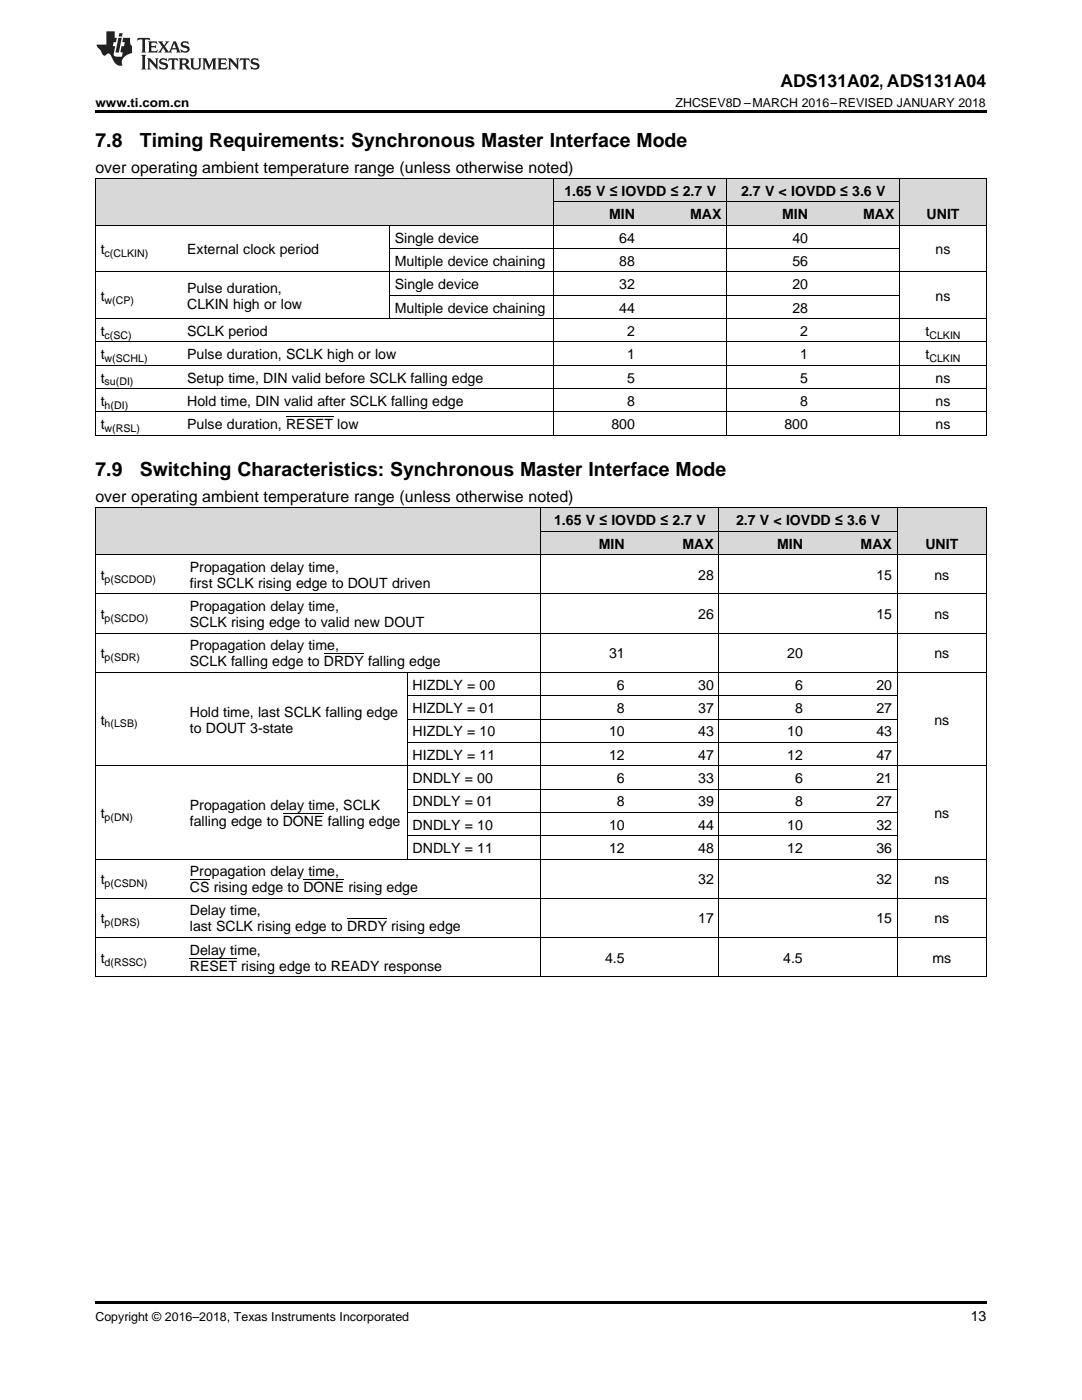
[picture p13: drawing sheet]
<svg xmlns="http://www.w3.org/2000/svg" width="216mm" height="279mm" viewBox="0 0 216 279" stroke-linecap="round" stroke-linejoin="round" font-family="sans-serif">
<defs><g id="words">
<g font-size="3.9">
<text x="19" y="29.3">7.8</text>
<text x="27.9" y="29.3">Timing Requirements: Synchronous Master Interface Mode</text>
<text x="19" y="95">7.9</text>
<text x="27.9" y="95">Switching Characteristics: Synchronous Master Interface Mode</text>
</g>
<text font-size="3.5" x="155.7" y="17.3">ADS131A02, ADS131A04</text>
<g font-size="3.2">
<text x="19" y="34.4">over operating ambient temperature range (unless otherwise noted)</text>
<text x="19" y="100.2">over operating ambient temperature range (unless otherwise noted)</text>
</g>
<g font-size="2.8">
<text x="112.6" y="39.1">1.65 V ≤ IOVDD ≤ 2.7 V</text>
<text x="147.9" y="39.1">2.7 V &lt; IOVDD ≤ 3.6 V</text>
<text x="121.5" y="43.7">MIN</text>
<text x="137.7" y="43.7">MAX</text>
<text x="156.1" y="43.7">MIN</text>
<text x="172.2" y="43.7">MAX</text>
<text x="184.9" y="43.7">UNIT</text>
<text x="20.1" y="50.7">t</text>
<text x="37.4" y="50.7">External clock period</text>
<text x="78.8" y="48.4">Single device</text>
<text x="78.8" y="53.1">Multiple device chaining</text>
<text x="123.6" y="48.4">64</text>
<text x="123.6" y="53.1">88</text>
<text x="158.1" y="48.4">40</text>
<text x="158.1" y="53.1">56</text>
<text x="186.7" y="50.7">ns</text>
<text x="37.4" y="58.5">Pulse duration,</text>
<text x="78.8" y="57.7">Single device</text>
<text x="123.6" y="57.7">32</text>
<text x="158.1" y="57.7">20</text>
<text x="20.1" y="60">t</text>
<text x="37.4" y="61.6">CLKIN high or low</text>
<text x="78.8" y="62.4">Multiple device chaining</text>
<text x="123.6" y="62.4">44</text>
<text x="158.1" y="62.4">28</text>
<text x="186.7" y="60">ns</text>
<text x="20.1" y="67">t</text>
<text x="20.1" y="71.7">t</text>
<text x="37.4" y="67">SCLK period</text>
<text x="37.4" y="71.7">Pulse duration, SCLK high or low</text>
<text x="125.1" y="67">2</text>
<text x="125.1" y="71.7">1</text>
<text x="159.7" y="67">2</text>
<text x="159.7" y="71.7">1</text>
<text x="184.7" y="67">t</text>
<text x="184.7" y="71.7">t</text>
<text x="20.1" y="76.3">t</text>
<text x="37.4" y="76.3">Setup time, DIN valid before SCLK falling edge</text>
<text x="125.1" y="76.3">5</text>
<text x="159.7" y="76.3">5</text>
<text x="186.7" y="76.3">ns</text>
<text x="20.1" y="81">t</text>
<text x="37.4" y="81">Hold time, DIN valid after SCLK falling edge</text>
<text x="125.1" y="81">8</text>
<text x="159.7" y="81">8</text>
<text x="186.7" y="81">ns</text>
<text x="20.1" y="85.7">t</text>
<text x="37.4" y="85.7">Pulse duration, RESET low</text>
<text x="122" y="85.7">800</text>
<text x="156.5" y="85.7">800</text>
<text x="186.7" y="85.7">ns</text>
<text x="110.6" y="104.8">1.65 V ≤ IOVDD ≤ 2.7 V</text>
<text x="146.9" y="104.8">2.7 V &lt; IOVDD ≤ 3.6 V</text>
<text x="119.5" y="109.5">MIN</text>
<text x="136.2" y="109.5">MAX</text>
<text x="155" y="109.5">MIN</text>
<text x="171.7" y="109.5">MAX</text>
<text x="184.6" y="109.5">UNIT</text>
<text x="20.1" y="115.7">t</text>
<text x="37.9" y="114.1">Propagation delay time,</text>
<text x="37.9" y="117.3">first SCLK rising edge to DOUT driven</text>
<text x="139.3" y="115.7">28</text>
<text x="174.9" y="115.7">15</text>
<text x="186.4" y="115.7">ns</text>
<text x="20.1" y="123.5">t</text>
<text x="37.9" y="122">Propagation delay time,</text>
<text x="37.9" y="125.1">SCLK rising edge to valid new DOUT</text>
<text x="139.3" y="123.5">26</text>
<text x="174.9" y="123.5">15</text>
<text x="186.4" y="123.5">ns</text>
<text x="20.1" y="131.4">t</text>
<text x="37.9" y="129.8">Propagation delay time,</text>
<text x="121.5" y="131.4">31</text>
<text x="157.1" y="131.4">20</text>
<text x="186.4" y="131.4">ns</text>
<text x="37.9" y="133">SCLK falling edge to DRDY falling edge</text>
<text x="82.3" y="137.6">HIZDLY = 00</text>
<text x="123.1" y="137.6">6</text>
<text x="139.3" y="137.6">30</text>
<text x="158.6" y="137.6">6</text>
<text x="174.9" y="137.6">20</text>
<text x="37.9" y="143">Hold time, last SCLK falling edge</text>
<text x="82.3" y="142.3">HIZDLY = 01</text>
<text x="123.1" y="142.3">8</text>
<text x="139.3" y="142.3">37</text>
<text x="158.6" y="142.3">8</text>
<text x="174.9" y="142.3">27</text>
<text x="20.1" y="144.6">t</text>
<text x="37.9" y="146.2">to DOUT 3-state</text>
<text x="82.3" y="146.9">HIZDLY = 10</text>
<text x="121.5" y="146.9">10</text>
<text x="139.3" y="146.9">43</text>
<text x="157.1" y="146.9">10</text>
<text x="174.9" y="146.9">43</text>
<text x="186.4" y="144.6">ns</text>
<text x="82.3" y="151.6">HIZDLY = 11</text>
<text x="121.5" y="151.6">12</text>
<text x="139.3" y="151.6">47</text>
<text x="157.1" y="151.6">12</text>
<text x="174.9" y="151.6">47</text>
<text x="37.9" y="161.6">Propagation delay time, SCLK</text>
<text x="82.3" y="156.2">DNDLY = 00</text>
<text x="82.3" y="160.9">DNDLY = 01</text>
<text x="123.1" y="156.2">6</text>
<text x="123.1" y="160.9">8</text>
<text x="139.3" y="156.2">33</text>
<text x="139.3" y="160.9">39</text>
<text x="158.6" y="156.2">6</text>
<text x="158.6" y="160.9">8</text>
<text x="174.9" y="156.2">21</text>
<text x="174.9" y="160.9">27</text>
<text x="20.1" y="163.2">t</text>
<text x="37.9" y="164.8">falling edge to DONE falling edge</text>
<text x="82.3" y="165.6">DNDLY = 10</text>
<text x="121.5" y="165.6">10</text>
<text x="139.3" y="165.6">44</text>
<text x="157.1" y="165.6">10</text>
<text x="174.9" y="165.6">32</text>
<text x="186.4" y="163.2">ns</text>
<text x="82.3" y="170.2">DNDLY = 11</text>
<text x="121.5" y="170.2">12</text>
<text x="139.3" y="170.2">48</text>
<text x="157.1" y="170.2">12</text>
<text x="174.9" y="170.2">36</text>
<text x="20.1" y="176.5">t</text>
<text x="37.9" y="174.9">Propagation delay time,</text>
<text x="37.9" y="178">CS rising edge to DONE rising edge</text>
<text x="139.3" y="176.5">32</text>
<text x="174.9" y="176.5">32</text>
<text x="186.4" y="176.5">ns</text>
<text x="20.1" y="184.3">t</text>
<text x="37.9" y="182.7">Delay time,</text>
<text x="37.9" y="185.9">last SCLK rising edge to DRDY rising edge</text>
<text x="139.3" y="184.3">17</text>
<text x="174.9" y="184.3">15</text>
<text x="186.4" y="184.3">ns</text>
<text x="37.9" y="190.5">Delay time,</text>
<text x="20.1" y="192.1">t</text>
<text x="37.9" y="193.7">RESET rising edge to READY response</text>
<text x="120.7" y="192.1">4.5</text>
<text x="156.3" y="192.1">4.5</text>
<text x="186.1" y="192.1">ms</text>
<text x="193.7" y="263.6">13</text>
</g>
<g font-size="2.5">
<text x="19" y="21.4">www.ti.com.cn</text>
<text x="134.8" y="21.4">ZHCSEV8D –MARCH 2016–REVISED JANUARY 2018</text>
<text x="19" y="263.6">Copyright © 2016–2018, Texas Instruments Incorporated</text>
</g>
<g font-size="2.1">
<text x="20.9" y="51.3">c(CLKIN)</text>
<text x="20.9" y="60.6">w(CP)</text>
<text x="20.9" y="67.6">c(SC)</text>
<text x="185.5" y="67.6">CLKIN</text>
<text x="20.9" y="72.2">w(SCHL)</text>
<text x="20.9" y="76.9">su(DI)</text>
<text x="185.5" y="72.2">CLKIN</text>
<text x="20.9" y="81.6">h(DI)</text>
<text x="20.9" y="86.2">w(RSL)</text>
<text x="20.9" y="116.3">p(SCDOD)</text>
<text x="20.9" y="124.1">p(SCDO)</text>
<text x="20.9" y="131.9">p(SDR)</text>
<text x="20.9" y="145.2">h(LSB)</text>
<text x="20.9" y="163.8">p(DN)</text>
<text x="20.9" y="177">p(CSDN)</text>
<text x="20.9" y="184.9">p(DRS)</text>
<text x="20.9" y="192.7">d(RSSC)</text>
</g>
</g></defs>
<g fill="#d8d8d8">
<path d="M19 101.4h17.8v9.3h-17.8z"/>
<path d="M36.8 101.4h44.5v9.3h-44.5z"/>
<path d="M81.3 101.4h26.6v9.3h-26.6z"/>
<path d="M179.1 101.4h17.7v9.3h-17.7z"/>
<path d="M107.9 106.1h17.8v4.6h-17.8z"/>
<path d="M125.7 106.1h17.8v4.6h-17.8z"/>
<path d="M143.5 106.1h17.8v4.6h-17.8z"/>
<path d="M161.3 106.1h17.8v4.6h-17.8z"/>
<path d="M107.9 101.4h17.8v4.7h-17.8z"/>
<path d="M125.7 101.4h17.8v4.7h-17.8z"/>
<path d="M143.5 101.4h17.8v4.7h-17.8z"/>
<path d="M161.3 101.4h17.8v4.7h-17.8z"/>
<path d="M19 35.7h17.3v9.3h-17.3z"/>
<path d="M36.3 35.7h41.4v9.3h-41.4z"/>
<path d="M77.7 35.7h32.8v9.3h-32.8z"/>
<path d="M179.6 35.7h17.2v9.3h-17.2z"/>
<path d="M110.5 40.4h17.3v4.6h-17.3z"/>
<path d="M127.8 40.4h17.3v4.6h-17.3z"/>
<path d="M145.1 40.4h17.2v4.6h-17.2z"/>
<path d="M162.3 40.4h17.3v4.6h-17.3z"/>
<path d="M110.5 35.7h17.3v4.7h-17.3z"/>
<path d="M127.8 35.7h17.3v4.7h-17.3z"/>
<path d="M145.1 35.7h17.2v4.7h-17.2z"/>
<path d="M162.3 35.7h17.3v4.7h-17.3z"/>
</g>
<g fill="#000">
<path d="M19 22h177.8v.5h-177.8zM19 86.9h.2zM77.6 86.9h.1zM110.4 86.9h.1zM127.7 86.9h.1zM145 86.9h.1zM162.2 86.9h.1zM179.5 86.9h.1zM196.7 86.9h.1zM19 194.9l.2 .1zM81.2 194.9l.1 .1zM107.8 194.9l.1 .1z"/>
<path d="M125.6 194.9l.1 .1zM143.4 194.9l.1 .1zM161.2 194.9l.1 .1zM179 194.9l.1 .1zM196.7 194.9l.1 .1zM19 259.7h177.8v.5h-177.8z"/>
</g>
<g fill="none" stroke="#000" stroke-width=".2">
<path d="M19 35.6h177.8M19.1 35.7v51.2M110.5 35.7v51.2M145 35.7v51.2M179.5 35.7v51.2M196.8 35.7v51.2M19 54.3h177.8M19 45h177.8M77.7 45v18.6M77.7 58.9h101.9M77.7 49.6h101.9M110.5 40.3h69.1"/>
<path d="M19 77.6h177.8M19 72.9h177.8M19 68.2h177.8M19 63.6h177.8M19 86.9h177.8M19 82.2h177.8M19 118.5h177.8M19 110.7h177.8M19 101.4h177.8M19.1 101.4v93.6M107.9 101.4v93.6M107.9 106h71.2"/>
<path d="M143.5 101.4v93.6M179 101.4v93.6M196.8 101.4v93.6M19 134.2h177.8M19 126.3h177.8M81.2 134.2v37.3M81.3 138.8h97.8M19 152.8h177.8M81.3 157.5h97.8M81.3 148.1h97.8M81.3 143.5h97.8M19 179.3h177.8"/>
<path d="M19 171.4h177.8M81.3 166.8h97.8M81.3 162.1h97.8M19 194.9h177.8M19 187.1h177.8"/>
</g>
<g fill="#231f20">
<path d="M27.5 7.6l-.1 .5 .4-.2h.6v.1v2.1l-.2 .4h1l-.3-.4v-2.1l.1-.1h.5l.5 .2-.2-.5zM29.5 8.3l.2 .3v1.5l-.2 .4h1.8l.2-.6a1.04 1.04 0 0 1-1.3 .2v-.7h.6l.3 .2v-.6l-.3 .2h-.6v-.6l.8-.1 .4 .3-.2-.5zM31.5 8.3l.9 1.1-.9 1.1h.8l-.2-.2 .5-.7 .4 .7-.2 .2h1.5l-.1-.2 .1-.4h.9l.1 .4-.2 .2h1l-.3-.3-.7-1.9h-.5l-.9 2-.8-1 .9-1h-.8l.1 .3-.3 .5-.4-.6 .2-.2zM34.7 8.6l.4 1h-.7zM36.3 8.4a.63 .63 0 0 0-.2 .7 .63 .63 0 0 0 .6 .4l.6 .2 .1 .2a.75 .75 0 0 1-.7 .4 .75 .75 0 0 1-.6-.5l.1 .7 .1-.1a1.11 1.11 0 0 0 1.5-.6 1.13 1.13 0 0 0-1.2-.8l-.1-.4a1.04 1.04 0 0 1 1.2 .2l-.2-.5-.1 .1-.5-.2zM28.2 10.9l.2 .4v2.2l-.2 .4h1l-.3-.4v-2.2l.3-.4zM29.3 11.6l.3 .4v1.5l-.3 .4h.8l-.2-.4v-1.3l1.5 1.7v-1.9l.2-.4h-.7l.2 .4v.9l-1.1-1.3zM32 11.8a.62 .62 0 0 0-.2 .7 .62 .62 0 0 0 .6 .4l.6 .1 .1 .3a.76 .76 0 0 1-.7 .3 .76 .76 0 0 1-.6-.4l.1 .7 .1-.1a1.11 1.11 0 0 0 1.5-.6 1.13 1.13 0 0 0-1.2-.8l-.1-.4a1.04 1.04 0 0 1 1.2 .2l-.2-.6-.1 .1-.5-.1zM33.7 11.6l-.2 .6a.61 .61 0 0 1 .8-.3v1.6l-.2 .4h.9l-.2-.4v-1.6a.63 .63 0 0 1 .8 .3l-.2-.6zM35.6 11.6l.3 .4v1.5l-.3 .4h1l-.2-.2v-.8l.5 .2a.76 .76 0 0 0 1.2 .7l-1-1a.58 .58 0 0 0 .6-.5 .58 .58 0 0 0-.5-.6zM36.4 11.9h.1a.45 .45 0 0 1 .5 .1 .45 .45 0 0 1 .1 .5l-.7 .2zM37.9 11.6l.2 .2a2.17 2.17 0 0 0 .3 1.9 .99 .99 0 0 0 1.6-.6v-1.1l.2-.4h-.7l.2 .2a1.92 1.92 0 0 1-.2 1.8 .6 .6 0 0 1-.9-.5v-1.1l.2-.4zM40.4 11.6l.2 .4v1.5l-.2 .4h.7l-.2-.4v-1.4l.8 1.8 .8-1.8v1.4l-.2 .4h.9l-.2-.4v-1.5l.2-.4h-.8l-.6 1.5-.6-1.5zM43.4 11.6l.2 .4v1.5l-.2 .4h1.8l.2-.6a1.04 1.04 0 0 1-1.3 .1v-.6h.5l.4 .2v-.6l-.4 .2h-.5v-.7h.8l.3 .3-.1-.6zM45.5 11.6l.2 .4v1.5l-.2 .4h.7l-.2-.4v-1.3l1.5 1.7v-1.9l.2-.4h-.7l.2 .4v.9l-1.1-1.3zM47.9 11.6l-.1 .6a.61 .61 0 0 1 .8-.3v1.6l-.3 .4h1l-.3-.4 .1-1.6a.63 .63 0 0 1 .7 .3l-.1-.6zM50.2 11.8a.62 .62 0 0 0-.2 .7 .62 .62 0 0 0 .6 .4l.6 .1 .2 .3a.76 .76 0 0 1-.8 .3 .76 .76 0 0 1-.6-.4l.1 .7 .2-.1a1.11 1.11 0 0 0 1.5-.6 1.13 1.13 0 0 0-1.3-.8l-.1-.4a1.04 1.04 0 0 1 1.2 .2l-.1-.6-.2 .1-.5-.1z"/>
<path d="M21.2 6.3v2.6h-1.9l.1 .4 .7 .9a.91 .91 0 0 0 1 .8 .56 .56 0 0 1 .5-.3 .56 .56 0 0 1 .5 .3l.4 .8a1.53 1.53 0 0 0 1.9 1.2 1.54 1.54 0 0 1 1-2.1l.9-.3v-1.4a1.52 1.52 0 0 1-.3-1.6h-1.4l-.2 .8h.5l-.2 .8h-.4l-.2 1v.2l.4 .1-.2 .8a1.93 1.93 0 0 1-1.6-.3l.3-1.8h-.5l.2-.8h.4l.2-.8h-.4v-1.3zM23.6 7.6l-.6 2.9h.7l.6-2.9zM23.8 6.6l-.1 .7h.6l.2-.7z"/>
</g>
<path d="M57.1 83.2h9.4M64.6 130.5h8M37.9 175.6h3.9M56.4 162.3h8.2M60.5 175.6h8.2M37.9 191.2h9.4M69.3 183.4h7.9" fill="none" stroke="#000" stroke-width=".2"/>
<use href="#words"/>
</svg>
